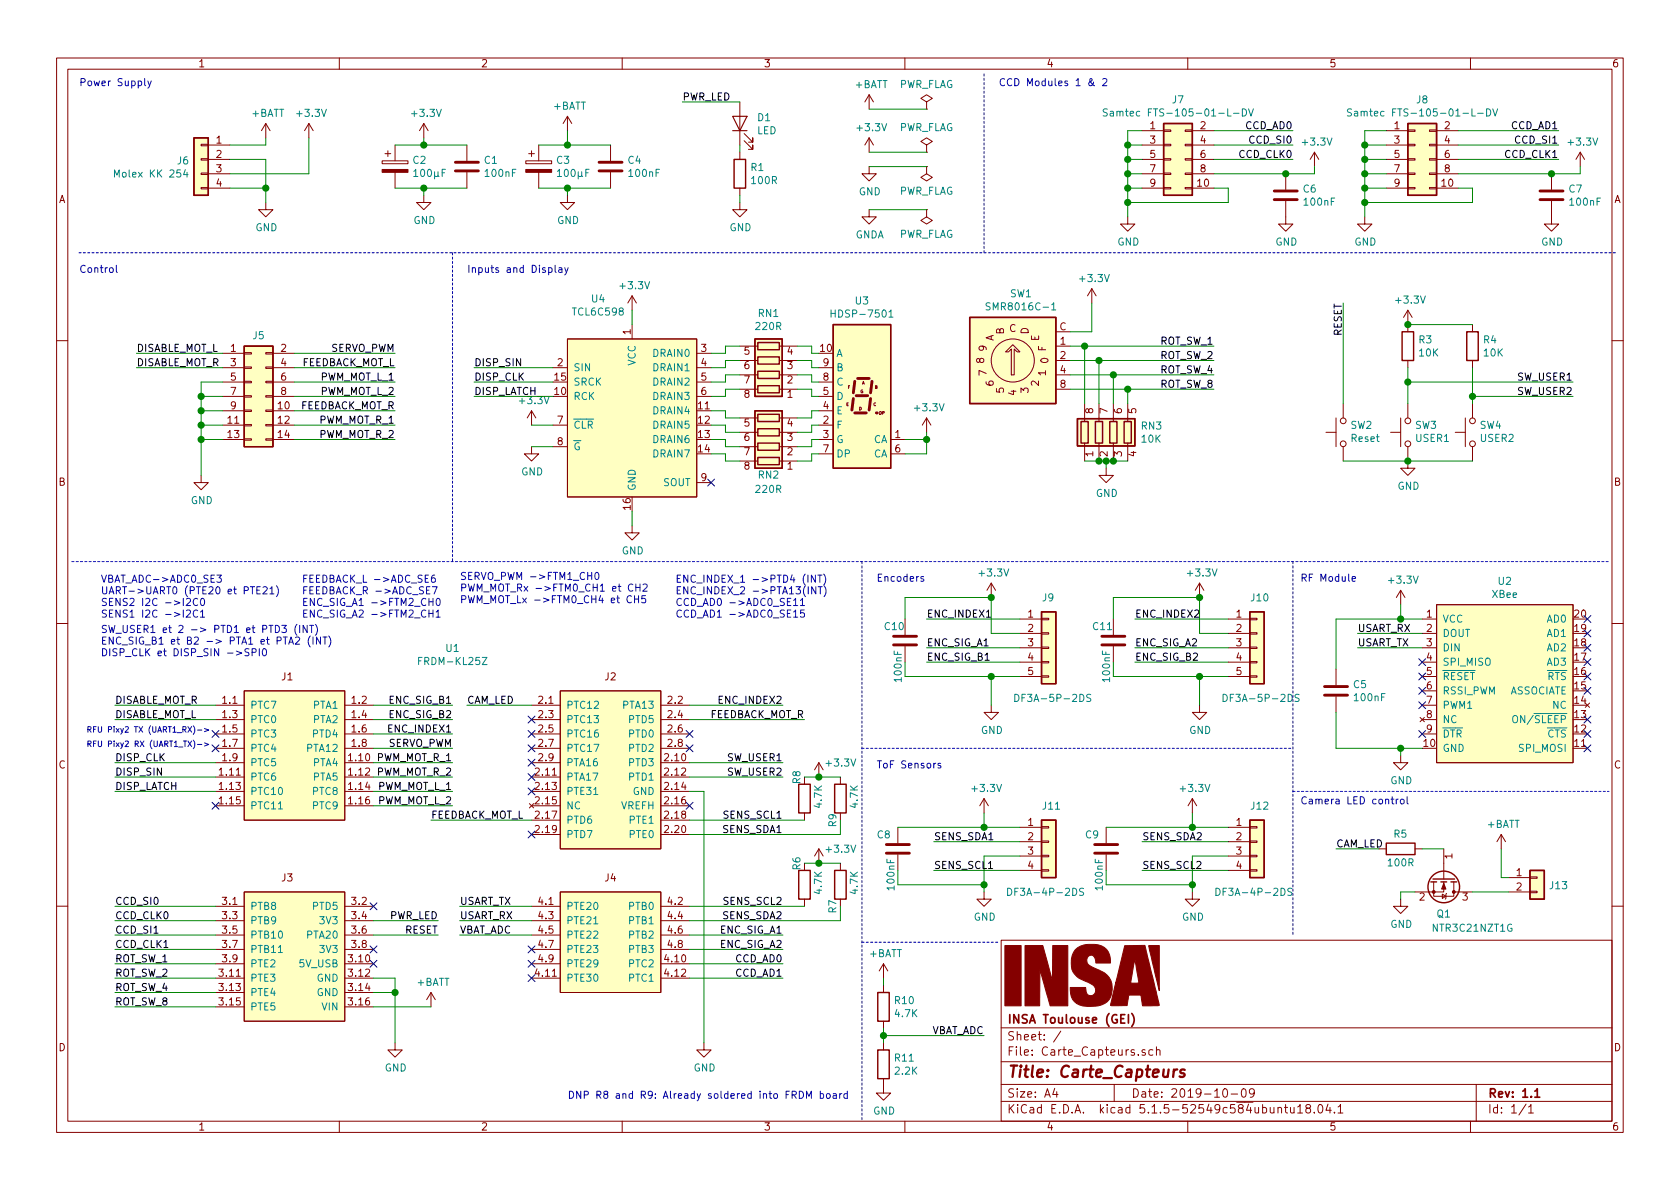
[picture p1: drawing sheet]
<svg xmlns="http://www.w3.org/2000/svg" width="297mm" height="210mm" viewBox="0 0 297 210" stroke-linecap="round" stroke-linejoin="round" font-family="sans-serif">
<defs><g id="words">
<text font-size="2.8" fill="#840000" x="178" y="190.5">Title: Carte_Capteurs</text>
<g font-size="2.1" fill="#840000">
<text x="178" y="184">Sheet: /</text>
<text x="178" y="181">INSA Toulouse (GEI)</text>
<text x="178" y="186.7">File: Carte_Capteurs.sch</text>
<text x="178" y="196.9">KiCad E.D.A. kicad 5.1.5-52549c584ubuntu18.04.1</text>
<text x="178" y="194.1">Size: A4</text>
<text x="200" y="194.1">Date: 2019-10-09</text>
<text x="263" y="194.1">Rev: 1.1</text>
<text x="263" y="196.9">Id: 1/1</text>
</g>
<g font-size="1.8" fill="#840000">
<text x="35" y="11.9">1</text>
<text x="85" y="11.9">2</text>
<text x="135" y="11.9">3</text>
<text x="185" y="11.9">4</text>
<text x="235" y="11.9">5</text>
<text x="285" y="11.9">6</text>
<text x="203.4" y="22.9">1</text>
<text x="212.2" y="22.9">2</text>
<text x="246.5" y="22.9">1</text>
<text x="255.4" y="22.9">2</text>
<text x="38.3" y="25.4">1</text>
<text x="38.3" y="27.9">2</text>
<text x="203.4" y="25.4">3</text>
<text x="203.4" y="27.9">5</text>
<text x="212.2" y="25.4">4</text>
<text x="212.2" y="27.9">6</text>
<text x="246.5" y="25.4">3</text>
<text x="246.5" y="27.9">5</text>
<text x="255.4" y="25.4">4</text>
<text x="255.4" y="27.9">6</text>
<text x="10.4" y="35.9">A</text>
<text x="38.3" y="30.5">3</text>
<text x="38.3" y="33">4</text>
<text x="203.4" y="30.5">7</text>
<text x="203.4" y="33">9</text>
<text x="211.8" y="33">10</text>
<text x="212.2" y="30.5">8</text>
<text x="246.5" y="30.5">7</text>
<text x="246.5" y="33">9</text>
<text x="254.9" y="33">10</text>
<text x="255.4" y="30.5">8</text>
<text x="285.4" y="35.9">A</text>
<text x="111.5" y="59.2" transform="rotate(-90 111.5 59.2)">1</text>
<text x="177.5" y="59.2" transform="rotate(-90 177.5 59.2)">B</text>
<text x="178.4" y="58.7">C</text>
<text x="181.9" y="59.1" transform="rotate(-90 181.9 59.1)">D</text>
<text x="187.3" y="58.4">C</text>
<text x="40.8" y="62.2">1</text>
<text x="40.8" y="64.8">3</text>
<text x="49.7" y="62.2">2</text>
<text x="49.7" y="64.8">4</text>
<text x="98.6" y="64.8">2</text>
<text x="124" y="62.2">3</text>
<text x="124" y="64.8">4</text>
<text x="131.6" y="62.7">5</text>
<text x="131.6" y="65.3">6</text>
<text x="139.2" y="65.3">3</text>
<text x="139.2" y="62.7">4</text>
<text x="145.1" y="62.2">10</text>
<text x="145.6" y="64.8">9</text>
<text x="174" y="64.2" transform="rotate(-90 174 64.2)">8</text>
<text x="174.4" y="62.1" transform="rotate(-90 174.4 62.1)">9</text>
<text x="175.7" y="60.4" transform="rotate(-90 175.7 60.4)">A</text>
<text x="183.7" y="60.3" transform="rotate(-90 183.7 60.3)">E</text>
<text x="185.4" y="64.2" transform="rotate(-90 185.4 64.2)">0 F</text>
<text x="187.5" y="61">1</text>
<text x="187.5" y="63.5">2</text>
<text x="40.8" y="67.3">5</text>
<text x="40.8" y="69.8">7</text>
<text x="49.7" y="67.3">6</text>
<text x="49.7" y="69.8">8</text>
<text x="98.1" y="69.8">10</text>
<text x="98.1" y="67.3">15</text>
<text x="124" y="67.3">5</text>
<text x="124" y="69.8">6</text>
<text x="131.6" y="67.8">7</text>
<text x="131.6" y="70.4">8</text>
<text x="139.2" y="70.4">1</text>
<text x="139.2" y="67.8">2</text>
<text x="145.6" y="69.8">5</text>
<text x="145.6" y="67.3">8</text>
<text x="174.4" y="66.4" transform="rotate(-90 174.4 66.4)">7</text>
<text x="175.7" y="68.2" transform="rotate(-90 175.7 68.2)">6</text>
<text x="177.5" y="69.5" transform="rotate(-90 177.5 69.5)">5</text>
<text x="179.7" y="69.9" transform="rotate(-90 179.7 69.9)">4</text>
<text x="181.9" y="69.5" transform="rotate(-90 181.9 69.5)">3</text>
<text x="183.7" y="68.2" transform="rotate(-90 183.7 68.2)">2</text>
<text x="184.9" y="66.4" transform="rotate(-90 184.9 66.4)">1</text>
<text x="187.5" y="66">4</text>
<text x="187.5" y="68.6">8</text>
<text x="40.3" y="74.9">11</text>
<text x="40.3" y="77.5">13</text>
<text x="40.8" y="72.4">9</text>
<text x="49.2" y="72.4">10</text>
<text x="49.2" y="74.9">12</text>
<text x="49.2" y="77.5">14</text>
<text x="98.6" y="74.9">7</text>
<text x="123.5" y="72.4">11</text>
<text x="123.5" y="74.9">12</text>
<text x="123.5" y="77.5">13</text>
<text x="131.6" y="75.4">5</text>
<text x="131.6" y="78">6</text>
<text x="139.2" y="78">3</text>
<text x="139.2" y="75.4">4</text>
<text x="145.6" y="74.9">2</text>
<text x="145.6" y="77.5">3</text>
<text x="145.6" y="72.4">4</text>
<text x="158.3" y="77.5">1</text>
<text x="193.3" y="73.1" transform="rotate(-90 193.3 73.1)">8</text>
<text x="195.8" y="73.1" transform="rotate(-90 195.8 73.1)">7</text>
<text x="198.4" y="73.1" transform="rotate(-90 198.4 73.1)">6</text>
<text x="200.9" y="73.1" transform="rotate(-90 200.9 73.1)">5</text>
<text x="98.6" y="78.7">8</text>
<text x="123.5" y="80">14</text>
<text x="131.6" y="80.5">7</text>
<text x="131.6" y="83.1">8</text>
<text x="139.2" y="83.1">1</text>
<text x="139.2" y="80.5">2</text>
<text x="145.6" y="80">7</text>
<text x="158.3" y="80">6</text>
<text x="193.3" y="80.7" transform="rotate(-90 193.3 80.7)">1</text>
<text x="195.8" y="80.7" transform="rotate(-90 195.8 80.7)">2</text>
<text x="198.4" y="80.7" transform="rotate(-90 198.4 80.7)">3</text>
<text x="200.9" y="80.7" transform="rotate(-90 200.9 80.7)">4</text>
<text x="10.4" y="85.9">B</text>
<text x="124" y="85.1">9</text>
<text x="285.4" y="85.9">B</text>
<text x="111.5" y="90.1" transform="rotate(-90 111.5 90.1)">16</text>
<text x="181.8" y="109.2">1</text>
<text x="181.8" y="111.8">2</text>
<text x="218.6" y="109.2">1</text>
<text x="218.6" y="111.8">2</text>
<text x="252.2" y="109.2">1</text>
<text x="252.2" y="111.8">2</text>
<text x="278.4" y="111.8">19</text>
<text x="278.4" y="109.2">20</text>
<text x="181.8" y="114.3">3</text>
<text x="181.8" y="116.8">4</text>
<text x="181.8" y="119.4">5</text>
<text x="218.6" y="114.3">3</text>
<text x="218.6" y="116.8">4</text>
<text x="218.6" y="119.4">5</text>
<text x="252.2" y="114.3">3</text>
<text x="252.2" y="116.8">4</text>
<text x="252.2" y="119.4">5</text>
<text x="278.4" y="119.4">16</text>
<text x="278.4" y="116.8">17</text>
<text x="278.4" y="114.3">18</text>
<text x="39.4" y="124.5">1.1</text>
<text x="49.8" y="120.3">J1</text>
<text x="62.3" y="124.5">1.2</text>
<text x="95.3" y="124.5">2.1</text>
<text x="107" y="120.3">J2</text>
<text x="118.2" y="124.5">2.2</text>
<text x="252.2" y="121.9">6</text>
<text x="252.2" y="124.5">7</text>
<text x="278.4" y="124.5">14</text>
<text x="278.4" y="121.9">15</text>
<text x="39.4" y="127">1.3</text>
<text x="39.4" y="129.5">1.5</text>
<text x="62.3" y="127">1.4</text>
<text x="62.3" y="129.5">1.6</text>
<text x="95.3" y="127">2.3</text>
<text x="95.3" y="129.5">2.5</text>
<text x="118.2" y="127">2.4</text>
<text x="118.2" y="129.5">2.6</text>
<text x="252.2" y="127">8</text>
<text x="252.2" y="129.5">9</text>
<text x="278.4" y="129.5">12</text>
<text x="278.4" y="127">13</text>
<text x="10.4" y="135.9">C</text>
<text x="38.9" y="137.2">1.11</text>
<text x="39.4" y="132.1">1.7</text>
<text x="39.4" y="134.6">1.9</text>
<text x="61.8" y="134.6">1.10</text>
<text x="61.8" y="137.2">1.12</text>
<text x="62.3" y="132.1">1.8</text>
<text x="94.8" y="137.2">2.11</text>
<text x="95.3" y="132.1">2.7</text>
<text x="95.3" y="134.6">2.9</text>
<text x="117.7" y="134.6">2.10</text>
<text x="117.7" y="137.2">2.12</text>
<text x="118.2" y="132.1">2.8</text>
<text x="251.8" y="132.1">10</text>
<text x="278.4" y="132.1">11</text>
<text x="285.4" y="135.9">C</text>
<text x="38.9" y="139.7">1.13</text>
<text x="38.9" y="142.2">1.15</text>
<text x="61.8" y="139.7">1.14</text>
<text x="61.8" y="142.2">1.16</text>
<text x="94.8" y="139.7">2.13</text>
<text x="94.8" y="142.2">2.15</text>
<text x="117.7" y="139.7">2.14</text>
<text x="117.7" y="142.2">2.16</text>
<text x="94.8" y="144.8">2.17</text>
<text x="94.8" y="147.3">2.19</text>
<text x="117.7" y="144.8">2.18</text>
<text x="117.7" y="147.3">2.20</text>
<text x="181.8" y="146">1</text>
<text x="181.8" y="148.6">2</text>
<text x="218.6" y="146">1</text>
<text x="218.6" y="148.6">2</text>
<text x="49.8" y="155.9">J3</text>
<text x="107" y="155.9">J4</text>
<text x="181.8" y="151.1">3</text>
<text x="181.8" y="153.7">4</text>
<text x="218.6" y="151.1">3</text>
<text x="218.6" y="153.7">4</text>
<text x="256.8" y="151.9" transform="rotate(-90 256.8 151.9)">1</text>
<text x="268.1" y="154.9">1</text>
<text x="39.4" y="160">3.1</text>
<text x="62.3" y="160">3.2</text>
<text x="95.3" y="160">4.1</text>
<text x="118.2" y="160">4.2</text>
<text x="251" y="159.3">2</text>
<text x="258.6" y="159.3">3</text>
<text x="268.1" y="157.5">2</text>
<text x="39.4" y="162.6">3.3</text>
<text x="39.4" y="165.1">3.5</text>
<text x="39.4" y="167.6">3.7</text>
<text x="62.3" y="162.6">3.4</text>
<text x="62.3" y="165.1">3.6</text>
<text x="62.3" y="167.6">3.8</text>
<text x="95.3" y="162.6">4.3</text>
<text x="95.3" y="165.1">4.5</text>
<text x="95.3" y="167.6">4.7</text>
<text x="118.2" y="162.6">4.4</text>
<text x="118.2" y="165.1">4.6</text>
<text x="118.2" y="167.6">4.8</text>
<text x="38.9" y="172.7">3.11</text>
<text x="39.4" y="170.2">3.9</text>
<text x="61.8" y="170.2">3.10</text>
<text x="61.8" y="172.7">3.12</text>
<text x="94.8" y="172.7">4.11</text>
<text x="95.3" y="170.2">4.9</text>
<text x="117.7" y="170.2">4.10</text>
<text x="117.7" y="172.7">4.12</text>
<text x="38.9" y="175.3">3.13</text>
<text x="38.9" y="177.8">3.15</text>
<text x="61.8" y="175.3">3.14</text>
<text x="61.8" y="177.8">3.16</text>
<text x="10.4" y="185.9">D</text>
<text x="285.4" y="185.9">D</text>
<text x="35" y="199.9">1</text>
<text x="85" y="199.9">2</text>
<text x="135" y="199.9">3</text>
<text x="185" y="199.9">4</text>
<text x="235" y="199.9">5</text>
<text x="285" y="199.9">6</text>
</g>
<g font-size="1.8" fill="#0000c2">
<text x="14" y="15.2">Power Supply</text>
<text x="176.5" y="15.2">CCD Modules 1 &amp; 2</text>
<text x="14" y="48.3">Control</text>
<text x="82.5" y="48.3">Inputs and Display</text>
<text x="17.8" y="103">VBAT_ADC-&gt;ADC0_SE3</text>
<text x="17.8" y="105.1">UART-&gt;UART0 (PTE20 et PTE21)</text>
<text x="17.8" y="107.2">SENS2 I2C -&gt;I2C0</text>
<text x="53.3" y="103">FEEDBACK_L -&gt;ADC_SE6</text>
<text x="53.3" y="105.1">FEEDBACK_R -&gt;ADC_SE7</text>
<text x="53.3" y="107.2">ENC_SIG_A1 -&gt;FTM2_CH0</text>
<text x="81.3" y="102.6">SERVO_PWM -&gt;FTM1_CH0</text>
<text x="81.3" y="104.6">PWM_MOT_Rx -&gt;FTM0_CH1 et CH2</text>
<text x="81.3" y="106.7">PWM_MOT_Lx -&gt;FTM0_CH4 et CH5</text>
<text x="119.4" y="103">ENC_INDEX_1 -&gt;PTD4 (INT)</text>
<text x="119.4" y="105.1">ENC_INDEX_2 -&gt;PTA13(INT)</text>
<text x="119.4" y="107.2">CCD_AD0 -&gt;ADC0_SE11</text>
<text x="154.9" y="102.9">Encoders</text>
<text x="229.9" y="102.9">RF Module</text>
<text x="17.8" y="109.2">SENS1 I2C -&gt;I2C1</text>
<text x="17.8" y="111.9">SW_USER1 et 2 -&gt; PTD1 et PTD3 (INT)</text>
<text x="17.8" y="114">ENC_SIG_B1 et B2 -&gt; PTA1 et PTA2 (INT)</text>
<text x="53.3" y="109.2">ENC_SIG_A2 -&gt;FTM2_CH1</text>
<text x="119.4" y="109.2">CCD_AD1 -&gt;ADC0_SE15</text>
<text x="17.8" y="116">DISP_CLK et DISP_SIN -&gt;SPI0</text>
<text x="154.9" y="135.9">ToF Sensors</text>
<text x="229.9" y="142.2">Camera LED control</text>
<text x="100.3" y="194.3">DNP R8 and R9: Already soldered into FRDM board</text>
</g>
<g font-size="1.8">
<text x="120.6" y="17.8">PWR_LED</text>
<text x="220.2" y="22.9">CCD_AD0</text>
<text x="267.2" y="22.9">CCD_AD1</text>
<text x="219.2" y="27.9">CCD_CLK0</text>
<text x="221.1" y="25.4">CCD_SI0</text>
<text x="266.2" y="27.9">CCD_CLK1</text>
<text x="268.1" y="25.4">CCD_SI1</text>
<text x="237.2" y="59.5" transform="rotate(-90 237.2 59.5)">RESET</text>
<text x="24.1" y="64.8">DISABLE_MOT_R</text>
<text x="24.1" y="62.2">DISABLE_MOT_L</text>
<text x="53" y="64.8">FEEDBACK_MOT_L</text>
<text x="58.3" y="62.2">SERVO_PWM</text>
<text x="83.8" y="64.8">DISP_SIN</text>
<text x="205.1" y="61">ROT_SW_1</text>
<text x="205.1" y="63.5">ROT_SW_2</text>
<text x="56.6" y="67.3">PWM_MOT_L_1</text>
<text x="56.6" y="69.8">PWM_MOT_L_2</text>
<text x="83.8" y="67.3">DISP_CLK</text>
<text x="83.8" y="69.8">DISP_LATCH</text>
<text x="205.1" y="66">ROT_SW_4</text>
<text x="205.1" y="68.6">ROT_SW_8</text>
<text x="268.4" y="69.8">SW_USER2</text>
<text x="268.4" y="67.3">SW_USER1</text>
<text x="52.9" y="72.4">FEEDBACK_MOT_R</text>
<text x="56.4" y="74.9">PWM_MOT_R_1</text>
<text x="56.4" y="77.5">PWM_MOT_R_2</text>
<text x="163.8" y="109.2">ENC_INDEX1</text>
<text x="200.7" y="109.2">ENC_INDEX2</text>
<text x="240" y="111.8">USART_RX</text>
<text x="163.8" y="116.8">ENC_SIG_B1</text>
<text x="163.8" y="114.3">ENC_SIG_A1</text>
<text x="200.7" y="116.8">ENC_SIG_B2</text>
<text x="200.7" y="114.3">ENC_SIG_A2</text>
<text x="240" y="114.3">USART_TX</text>
<text x="20.3" y="124.5">DISABLE_MOT_R</text>
<text x="69" y="124.5">ENC_SIG_B1</text>
<text x="82.5" y="124.5">CAM_LED</text>
<text x="127.3" y="124.5">ENC_INDEX2</text>
<text x="20.3" y="127">DISABLE_MOT_L</text>
<text x="68.9" y="129.5">ENC_INDEX1</text>
<text x="69" y="127">ENC_SIG_B2</text>
<text x="125.2" y="127">FEEDBACK_MOT_R</text>
<text x="20.3" y="134.6">DISP_CLK</text>
<text x="20.3" y="137.2">DISP_SIN</text>
<text x="66.5" y="134.6">PWM_MOT_R_1</text>
<text x="66.5" y="137.2">PWM_MOT_R_2</text>
<text x="68.5" y="132.1">SERVO_PWM</text>
<text x="128.7" y="137.2">SW_USER2</text>
<text x="128.7" y="134.6">SW_USER1</text>
<text x="20.3" y="139.7">DISP_LATCH</text>
<text x="66.8" y="142.2">PWM_MOT_L_2</text>
<text x="66.8" y="139.7">PWM_MOT_L_1</text>
<text x="76.2" y="144.8">FEEDBACK_MOT_L</text>
<text x="127.9" y="147.3">SENS_SDA1</text>
<text x="128.1" y="144.8">SENS_SCL1</text>
<text x="165.1" y="148.6">SENS_SDA1</text>
<text x="201.9" y="148.6">SENS_SDA2</text>
<text x="236.2" y="149.9">CAM_LED</text>
<text x="165.1" y="153.7">SENS_SCL1</text>
<text x="201.9" y="153.7">SENS_SCL2</text>
<text x="20.3" y="160">CCD_SI0</text>
<text x="81.3" y="160">USART_TX</text>
<text x="128.1" y="160">SENS_SCL2</text>
<text x="20.3" y="165.1">CCD_SI1</text>
<text x="20.3" y="167.6">CCD_CLK1</text>
<text x="20.3" y="162.6">CCD_CLK0</text>
<text x="68.8" y="162.6">PWR_LED</text>
<text x="71.6" y="165.1">RESET</text>
<text x="81.3" y="162.6">USART_RX</text>
<text x="81.3" y="165.1">VBAT_ADC</text>
<text x="127.4" y="167.6">ENC_SIG_A2</text>
<text x="127.4" y="165.1">ENC_SIG_A1</text>
<text x="127.9" y="162.6">SENS_SDA2</text>
<text x="20.3" y="172.7">ROT_SW_2</text>
<text x="20.3" y="170.2">ROT_SW_1</text>
<text x="130.1" y="172.7">CCD_AD1</text>
<text x="130.1" y="170.2">CCD_AD0</text>
<text x="20.3" y="177.8">ROT_SW_8</text>
<text x="20.3" y="175.3">ROT_SW_4</text>
<text x="164.4" y="182.9">VBAT_ADC</text>
</g>
<g font-size="1.8" fill="#008484">
<text x="151.2" y="15.6">+BATT</text>
<text x="158.9" y="15.6">PWR_FLAG</text>
<text x="44.5" y="20.7">+BATT</text>
<text x="52.7" y="20.7">+3.3V</text>
<text x="73" y="20.7">+3.3V</text>
<text x="97.8" y="19.4">+BATT</text>
<text x="133.8" y="23.7">LED</text>
<text x="134" y="21.4">D1</text>
<text x="151.7" y="23.2">+3.3V</text>
<text x="158.9" y="23.2">PWR_FLAG</text>
<text x="197.8" y="20.6">Samtec FTS-105-01-L-DV</text>
<text x="207.3" y="18.3">J7</text>
<text x="241" y="20.6">Samtec FTS-105-01-L-DV</text>
<text x="250.5" y="18.3">J8</text>
<text x="31.4" y="29.1">J6</text>
<text x="73.1" y="29">C2</text>
<text x="85.7" y="29">C1</text>
<text x="98.5" y="29">C3</text>
<text x="111.1" y="29">C4</text>
<text x="230.5" y="25.7">+3.3V</text>
<text x="277.4" y="25.7">+3.3V</text>
<text x="21" y="31.4">Molex KK 254</text>
<text x="73.4" y="31.3">100µF</text>
<text x="85.9" y="31.3">100nF</text>
<text x="98.8" y="31.3">100µF</text>
<text x="111.3" y="31.3">100nF</text>
<text x="132.8" y="30.2">R1</text>
<text x="133" y="32.6">100R</text>
<text x="151.8" y="34.5">GND</text>
<text x="158.9" y="34.4">PWR_FLAG</text>
<text x="230.5" y="34.1">C6</text>
<text x="277.4" y="34.1">C7</text>
<text x="45.2" y="40.9">GND</text>
<text x="73.1" y="39.6">GND</text>
<text x="98.5" y="39.6">GND</text>
<text x="129" y="40.9">GND</text>
<text x="230.7" y="36.4">100nF</text>
<text x="277.7" y="36.4">100nF</text>
<text x="151.2" y="42.2">GNDA</text>
<text x="158.9" y="42.1">PWR_FLAG</text>
<text x="197.6" y="43.4">GND</text>
<text x="225.5" y="43.4">GND</text>
<text x="239.5" y="43.4">GND</text>
<text x="272.5" y="43.4">GND</text>
<text x="104.6" y="53.5">U4</text>
<text x="109.8" y="51.1">+3.3V</text>
<text x="151.3" y="53.8">U3</text>
<text x="178.6" y="52.6">SW1</text>
<text x="191.1" y="49.9">+3.3V</text>
<text x="247" y="53.7">+3.3V</text>
<text x="44.8" y="60">J5</text>
<text x="101.4" y="55.8">TCL6C598</text>
<text x="133.8" y="58.4">220R</text>
<text x="134.1" y="56.1">RN1</text>
<text x="147.7" y="56.2">HDSP-7501</text>
<text x="175.2" y="54.9">SMR8016C-1</text>
<text x="101.3" y="65.7">SIN</text>
<text x="112.4" y="64.7" transform="rotate(-90 112.4 64.7)">VCC</text>
<text x="115.6" y="63.1">DRAIN0</text>
<text x="115.6" y="65.7">DRAIN1</text>
<text x="147.8" y="63.1">A</text>
<text x="147.8" y="65.7">B</text>
<text x="250.9" y="60.7">R3</text>
<text x="251" y="63">10K</text>
<text x="262.3" y="60.7">R4</text>
<text x="262.4" y="63">10K</text>
<text x="92" y="71.5">+3.3V</text>
<text x="101.3" y="70.7">RCK</text>
<text x="101.3" y="68.2">SRCK</text>
<text x="115.6" y="68.2">DRAIN2</text>
<text x="115.6" y="70.7">DRAIN3</text>
<text x="147.8" y="70.7">D</text>
<text x="147.8" y="68.2">C</text>
<text x="101.3" y="75.8">CLR</text>
<text x="115.6" y="73.3">DRAIN4</text>
<text x="115.6" y="75.8">DRAIN5</text>
<text x="147.8" y="75.8">F</text>
<text x="147.8" y="73.3">E</text>
<text x="161.9" y="72.7">+3.3V</text>
<text x="201.9" y="76">RN3</text>
<text x="238.8" y="75.8">SW2</text>
<text x="250.2" y="75.8">SW3</text>
<text x="261.7" y="75.8">SW4</text>
<text x="101.3" y="79.6">G</text>
<text x="115.6" y="78.4">DRAIN6</text>
<text x="115.6" y="80.9">DRAIN7</text>
<text x="147.8" y="78.4">G</text>
<text x="147.8" y="80.9">DP</text>
<text x="154.4" y="78.4">CA</text>
<text x="154.4" y="80.9">CA</text>
<text x="201.9" y="78.3">10K</text>
<text x="239" y="78.2">Reset</text>
<text x="250.3" y="78.2">USER1</text>
<text x="261.8" y="78.2">USER2</text>
<text x="33.7" y="89.1">GND</text>
<text x="92.2" y="84.1">GND</text>
<text x="112.4" y="86.9" transform="rotate(-90 112.4 86.9)">GND</text>
<text x="117.3" y="86">SOUT</text>
<text x="133.8" y="87.2">220R</text>
<text x="134.1" y="84.6">RN2</text>
<text x="193.8" y="87.9">GND</text>
<text x="247.1" y="86.6">GND</text>
<text x="109.9" y="98">GND</text>
<text x="173.3" y="101.9">+3.3V</text>
<text x="210.1" y="101.9">+3.3V</text>
<text x="184.4" y="106.3">J9</text>
<text x="221.3" y="106.3">J10</text>
<text x="245.7" y="103.2">+3.3V</text>
<text x="263.9" y="105.7">XBee</text>
<text x="264.9" y="103.4">U2</text>
<text x="156.5" y="111.4">C10</text>
<text x="193.3" y="111.4">C11</text>
<text x="255" y="110.1">VCC</text>
<text x="255" y="112.6">DOUT</text>
<text x="273.6" y="112.6">AD1</text>
<text x="273.6" y="110.1">AD0</text>
<text x="74.5" y="117.6">FRDM-KL25Z</text>
<text x="78.9" y="115.3">U1</text>
<text x="255" y="115.2">DIN</text>
<text x="255" y="117.7">SPI_MISO</text>
<text x="273.6" y="117.7">AD3</text>
<text x="273.6" y="115.2">AD2</text>
<text x="44.2" y="125.3">PTC7</text>
<text x="55.4" y="125.3">PTA1</text>
<text x="100.1" y="125.3">PTC12</text>
<text x="110.3" y="125.3">PTA13</text>
<text x="180.4" y="124.1">DF3A-5P-2DS</text>
<text x="217.3" y="124.1">DF3A-5P-2DS</text>
<text x="239.3" y="121.7">C5</text>
<text x="239.6" y="124">100nF</text>
<text x="255" y="120.3">RESET</text>
<text x="255" y="122.8">RSSI_PWM</text>
<text x="255" y="125.3">PWM1</text>
<text x="266.8" y="122.8">ASSOCIATE</text>
<text x="273.6" y="120.3">RTS</text>
<text x="274.5" y="125.3">NC</text>
<text x="44.2" y="127.9">PTC0</text>
<text x="44.2" y="130.4">PTC3</text>
<text x="55.4" y="127.9">PTA2</text>
<text x="55.4" y="130.4">PTD4</text>
<text x="100.1" y="127.9">PTC13</text>
<text x="100.1" y="130.4">PTC16</text>
<text x="111.3" y="127.9">PTD5</text>
<text x="111.3" y="130.4">PTD0</text>
<text x="173.4" y="129.8">GND</text>
<text x="210.3" y="129.8">GND</text>
<text x="255" y="127.9">NC</text>
<text x="255" y="130.4">DTR</text>
<text x="268.2" y="127.9">ON/SLEEP</text>
<text x="273.6" y="130.4">CTS</text>
<text x="44.2" y="133">PTC4</text>
<text x="44.2" y="135.5">PTC5</text>
<text x="54.4" y="133">PTA12</text>
<text x="55.4" y="135.5">PTA4</text>
<text x="100.1" y="133">PTC17</text>
<text x="100.1" y="135.5">PTA16</text>
<text x="111.3" y="135.5">PTD3</text>
<text x="111.3" y="133">PTD2</text>
<text x="146.3" y="135.6">+3.3V</text>
<text x="255" y="133">GND</text>
<text x="268.8" y="133">SPI_MOSI</text>
<text x="44.2" y="138">PTC6</text>
<text x="44.2" y="140.6">PTC10</text>
<text x="44.2" y="143.1">PTC11</text>
<text x="55.4" y="138">PTA5</text>
<text x="55.4" y="140.6">PTC8</text>
<text x="55.4" y="143.1">PTC9</text>
<text x="100.1" y="138">PTA17</text>
<text x="100.1" y="140.6">PTE31</text>
<text x="100.1" y="143.1">NC</text>
<text x="109.8" y="143.1">VREFH</text>
<text x="111.3" y="138">PTD1</text>
<text x="111.9" y="140.6">GND</text>
<text x="141.5" y="138.6" transform="rotate(-90 141.5 138.6)">R8</text>
<text x="145.3" y="142.7" transform="rotate(-90 145.3 142.7)">4.7K</text>
<text x="151.7" y="142.7" transform="rotate(-90 151.7 142.7)">4.7K</text>
<text x="172" y="140">+3.3V</text>
<text x="184.4" y="143.2">J11</text>
<text x="208.9" y="140">+3.3V</text>
<text x="221.3" y="143.2">J12</text>
<text x="245.8" y="138.7">GND</text>
<text x="100.1" y="145.7">PTD6</text>
<text x="100.1" y="148.2">PTD7</text>
<text x="111.4" y="145.7">PTE1</text>
<text x="111.4" y="148.2">PTE0</text>
<text x="147.9" y="146.2" transform="rotate(-90 147.9 146.2)">R9</text>
<text x="155.1" y="148.3">C8</text>
<text x="192" y="148.3">C9</text>
<text x="246.5" y="148.1">R5</text>
<text x="262.9" y="146.4">+BATT</text>
<text x="141.5" y="153.8" transform="rotate(-90 141.5 153.8)">R6</text>
<text x="146.3" y="150.8">+3.3V</text>
<text x="245.5" y="153.2">100R</text>
<text x="44.2" y="160.9">PTB8</text>
<text x="55.4" y="160.9">PTD5</text>
<text x="100.1" y="160.9">PTE20</text>
<text x="111.3" y="160.9">PTB0</text>
<text x="145.3" y="158" transform="rotate(-90 145.3 158)">4.7K</text>
<text x="147.9" y="161.4" transform="rotate(-90 147.9 161.4)">R7</text>
<text x="151.7" y="158" transform="rotate(-90 151.7 158)">4.7K</text>
<text x="179.2" y="158.4">DF3A-4P-2DS</text>
<text x="216" y="158.4">DF3A-4P-2DS</text>
<text x="274.1" y="157.2">J13</text>
<text x="44.2" y="163.4">PTB9</text>
<text x="44.2" y="166">PTB10</text>
<text x="54.4" y="166">PTA20</text>
<text x="56.8" y="163.4">3V3</text>
<text x="100.1" y="163.4">PTE21</text>
<text x="100.1" y="166">PTE22</text>
<text x="111.3" y="163.4">PTB1</text>
<text x="111.3" y="166">PTB2</text>
<text x="172.2" y="162.8">GND</text>
<text x="209" y="162.8">GND</text>
<text x="245.8" y="164.1">GND</text>
<text x="253.5" y="164.8">NTR3C21NZT1G</text>
<text x="254.1" y="162.2">Q1</text>
<text x="44.2" y="173.6">PTE3</text>
<text x="44.2" y="168.5">PTB11</text>
<text x="44.2" y="171.1">PTE2</text>
<text x="53.1" y="171.1">5V_USB</text>
<text x="56" y="173.6">GND</text>
<text x="56.8" y="168.5">3V3</text>
<text x="100.1" y="173.6">PTE30</text>
<text x="100.1" y="168.5">PTE23</text>
<text x="100.1" y="171.1">PTE29</text>
<text x="111.3" y="171.1">PTC2</text>
<text x="111.3" y="173.6">PTC1</text>
<text x="111.3" y="168.5">PTB3</text>
<text x="153.7" y="169.3">+BATT</text>
<text x="44.2" y="176.1">PTE4</text>
<text x="44.2" y="178.7">PTE5</text>
<text x="56" y="176.1">GND</text>
<text x="57" y="178.7">VIN</text>
<text x="73.7" y="174.3">+BATT</text>
<text x="158.3" y="177.6">R10</text>
<text x="158.3" y="179.9">4.7K</text>
<text x="68" y="189.5">GND</text>
<text x="122.6" y="189.5">GND</text>
<text x="158.3" y="187.7">R11</text>
<text x="158.3" y="190">2.2K</text>
<text x="154.4" y="197.1">GND</text>
</g>
<g font-size="1.8" fill="#008400">
<text x="159.4" y="120.4" transform="rotate(-90 159.4 120.4)">100nF</text>
<text x="196.3" y="120.4" transform="rotate(-90 196.3 120.4)">100nF</text>
<text x="158.2" y="157.2" transform="rotate(-90 158.2 157.2)">100nF</text>
<text x="195" y="157.2" transform="rotate(-90 195 157.2)">100nF</text>
</g>
<g font-size="1.4" fill="#0000c2">
<text x="15.2" y="129.5">RFU Pixy2 TX (UART1_RX)-&gt;</text>
<text x="15.2" y="132.1">RFU Pixy2 RX (UART1_TX)-&gt;</text>
</g>
<g font-size=".7" fill="#840000">
<text x="149.6" y="71.8">E</text>
<text x="149.9" y="68.7">F</text>
<text x="152.1" y="69.5">G</text>
<text x="152.4" y="68">A</text>
<text x="154.4" y="71.8">C</text>
<text x="154.7" y="68.7">B</text>
<text x="151.9" y="72.5">D</text>
<text x="155.5" y="73.3">DP</text>
</g>
</g></defs>
<g fill="none" stroke="#840000" stroke-width=".18">
<path d="M10 10.3h277v189.9h-277zM12 12.2h273v186.1h-273zM60 10.3v1.9M110 10.3v1.9M160 10.3v1.9M210 10.3v1.9M260 10.3v1.9M199.4 38.3v1.3h1.3l-1.3 1.3-1.3-1.3h1.3M227.3 30.7v2.8M227.3 35.6v2.7M232.4 26.9l-.8 1.3M232.4 26.9v2.6"/>
<path d="M232.4 26.9l.8 1.3M241.3 38.3v1.3h1.3l-1.3 1.3-1.3-1.3h1.3M274.3 30.7v2.8M274.3 35.6v2.7M279.4 26.9l-.8 1.3M279.4 26.9v2.6M279.4 26.9l.8 1.3M10 60.2h2M245.9 76.4h1.7M247.6 73.9v5.1M248.9 71.4v2.5M248.9 79v2.5"/>
<path d="M285 60.2h2M10 110.3h2M285 110.3h2M247.6 159v1.3h1.3l-1.3 1.2-1.2-1.2h1.2M10 160.2h2M177 166.3h108v32h-108zM285 160.2h2M60 198.3v1.9M110 198.3v1.9M160 198.3v1.9M177 194.8h108M177 191.8h108"/>
<path d="M177 187.8h108M177 181.8h108M186.5 192.5l-.4 1h1M186.8 193v1M187.6 182.3l-1.3 2M197 191.8v3M202.5 185.7l-.4-.1-.2 .2 .1 .2 .5 .2v.3h-.6M203.8 185.7l-.4-.1-.3 .3 .1 .6 .2 .1 .4-.1M204.5 185.7l.2-.1 .4 .1v.9M204.5 185.1v1.5M210 198.3v1.9M216.3 192.7l.4-.2a.94 .94 0 0 1 0 1.5 .79 .79 0 0 1-.4-1.3z"/>
<path d="M217.7 193.5h1.1M219.6 192.7l.4-.2a.94 .94 0 0 1 0 1.5 .82 .82 0 0 1-.4-1.3zM221.8 193.2l-.3 .3h-.3l-.3-.3v-.4l.2-.2 .4-.1 .2 .2a1.13 1.13 0 0 1-.2 1.2l-.4 .1M226 196l.2-.2 .3 .1 .1 .9M227.1 195.8h.6M227.3 195.3v1.3l.4 .2M228.2 195.8v.9l.4 .1 .2-.1M228.8 195.8v1M229.4 195.8l.5-.5v1.5M229.4 196.8h.9M231.2 196l-.3-.2v-.3a.48 .48 0 0 1 .7-.1l.1 .2-.1 .3-.6 .1-.1 .3v.4l.3 .1 .4-.1 .1-.2v-.2l-.3-.3M232.4 196.7v.1"/>
<path d="M233.1 195.5l.3-.2a.8 .8 0 0 1 .5 .8 .8 .8 0 0 1-.5 .7l-.3-.1-.1-.4zM234.8 195.2l-.4 1.1h1M235.2 195.8v1M235.9 196.7v.1M236.6 195.8l.4-.5v1.5M236.6 196.8h.8M260 198.3v1.9M261 191.8v6.5M269.8 195.2l-1.2 2M270.3 195.8l.4-.5v1.5M270.3 196.8h.8"/>
<circle cx="248.9" cy="74.4" r=".51"/>
<circle cx="248.9" cy="78.5" r=".51"/>
</g>
<path d="M199.5 179.4v1.5M200.1 179.2a1.71 1.71 0 0 1 0 2.3M271.4 193l.4-.5v1.5M271.4 194h.8" fill="none" stroke="#840000" stroke-width=".3"/>
<path d="M207.6 189.1l-.2 1.3M208.2 189.1a.55 .55 0 0 0-.7 .4M209.5 189.2a.49 .49 0 0 0-.8 .3v.2l.5 .1 .3 .3-.4 .3-.5-.1" fill="none" stroke="#840000" stroke-width=".41"/>
<path d="M225.3 35.3h4.1M225.3 33.8h4.1M272.3 35.3h4.1M272.3 33.8h4.1M150.9 70.5l-.3 2M151.1 73h2.1M151.1 67.4l-.2 2.1M151.4 70h2M151.6 66.9h2.1M153.9 70.5l-.2 2M154.2 67.4l-.3 2.1" fill="none" stroke="#840000" stroke-width=".51"/>
<path d="M147.3 57.4h10.2v25.4h-10.2z" fill="#ffffc2" stroke="#ffffc2" stroke-width=".18"/>
<path d="M147.3 57.4h10.2v25.4h-10.2z" fill="none" stroke="#840000" stroke-width=".25"/>
<circle cx="154.9" cy="73" r=".25" fill="#840000"/>
<g fill="none" stroke="#840000" stroke-width=".18">
<path d="M130.8 18v7.6M153.7 16.8l-.8 1.2M153.7 16.8v2.5M153.7 16.8l.7 1.2M163.8 18l1-.6-1-.6-1 .6 1 .6v1.3M163.8 19.3h.1M35.6 33.1h1.2v.3h-1.2zM35.6 30.6h1.2v.3h-1.2zM35.6 25.5h1.2v.3h-1.2zM35.6 28.1h1.2v.2h-1.2zM36.8 25.6h3.8M36.8 28.2h3.8"/>
<path d="M36.8 30.7h3.8M36.8 33.3h3.8M47 35.8v1.3h1.3l-1.3 1.2-1.3-1.2h1.3M47 21.8l-.8 1.3M47 21.8v2.6M47 21.8l.8 1.3M54.6 21.8l-.8 1.3M54.6 21.8v2.6M54.6 21.8l.8 1.3M67.6 28.4h4.5v.6h-4.5zM68.1 27.2h1M68.6 26.7v1"/>
<path d="M69.8 25.6v2.8M69.8 30.5v2.8M74.9 34.5v1.3h1.3l-1.3 1.3-1.2-1.3h1.2M74.9 21.8l-.7 1.3M74.9 21.8v2.6M74.9 21.8l.8 1.3M82.5 25.6v2.8M82.5 30.5v2.8M93 28.4h4.5v.6h-4.5zM93.5 27.2h1M94 26.7v1M95.2 25.6v2.8"/>
<path d="M95.2 30.5v2.8M100.3 34.5v1.3h1.3l-1.3 1.3-1.2-1.3h1.2M100.3 20.6l-.7 1.2M100.3 20.6v2.5M100.3 20.6l.8 1.2M107.9 25.6v2.8M107.9 30.5v2.8M130.8 35.8v1.3h1.3l-1.3 1.2-1.3-1.2h1.3M130.8 26.9v1.3M130.8 33.3v1.2M131.6 24.9l1.5 1.5v-.8v.8h-.8M131.6 23.6l1.5 1.5v-.7v.7h-.8"/>
<path d="M153.7 29.5v1.2h1.2l-1.2 1.3-1.3-1.3h1.3M153.7 37.1v1.2h1.2l-1.2 1.3-1.3-1.3h1.3M153.7 24.4v2.5M153.7 24.4l-.8 1.2M153.7 24.4l.7 1.2M163.8 25.6l1-.6-1-.6-1 .6 1 .6v1.3M163.8 26.9h.1M163.8 29.5v1.2l-1 .7 1 .6 1-.6-1-.7M163.8 29.5h.1M163.8 37.1v1.2l-1 .7 1 .6 1-.6-1-.7M163.8 37.1h.1M201.9 25.6h3.8"/>
<path d="M201.9 28.2h3.8M201.9 30.7h3.8M201.9 33.3h3.8M201.9 23.1h3.8M205.7 33.1h1.3v.3h-1.3zM205.7 30.6h1.3v.3h-1.3zM205.7 25.5h1.3v.3h-1.3zM205.7 23h1.3v.2h-1.3zM205.7 28.1h1.3v.2h-1.3zM209.5 33.1h1.3v.3h-1.3zM209.5 30.6h1.3v.3h-1.3zM209.5 25.5h1.3v.3h-1.3z"/>
<path d="M209.5 23h1.3v.2h-1.3zM209.5 28.1h1.3v.2h-1.3zM210.8 25.6h3.8M210.8 28.2h3.8M210.8 30.7h3.8M210.8 33.3h3.8M210.8 23.1h3.8M227.3 38.3v1.3h1.3l-1.3 1.3-1.2-1.3h1.2M245.1 25.6h3.8M245.1 28.2h3.8M245.1 30.7h3.8M245.1 33.3h3.8"/>
<path d="M245.1 23.1h3.8M248.9 33.1h1.3v.3h-1.3zM248.9 30.6h1.3v.3h-1.3zM248.9 25.5h1.3v.3h-1.3zM248.9 23h1.3v.2h-1.3zM248.9 28.1h1.3v.2h-1.3zM252.7 33.1h1.3v.3h-1.3zM252.7 30.6h1.3v.3h-1.3zM252.7 25.5h1.3v.3h-1.3zM252.7 23h1.3v.2h-1.3zM252.7 28.1h1.3v.2h-1.3zM254 25.6h3.8"/>
<path d="M254 28.2h3.8M254 30.7h3.8M254 33.3h3.8M254 23.1h3.8M274.3 38.3v1.3h1.3l-1.3 1.3-1.3-1.3h1.3M100.3 59.9h22.9v28h-22.9zM111.8 52.3l-.8 1.3M111.8 52.3v2.6M111.8 57.4v2.5M111.8 52.3l.7 1.3M186.7 58.7h2.5M193 51l-.7 1.3"/>
<path d="M193 51v2.6M193 51l.8 1.3M248.9 54.9l-.7 1.2M248.9 54.9v3.8M248.9 54.9l.8 1.2M260.3 57.4v1.3M39.4 77.7h3.8M39.4 75.2h3.8M39.4 72.6h3.8M39.4 70.1h3.8M39.4 67.6h3.8M39.4 65h3.8"/>
<path d="M39.4 62.5h3.8M43.2 75.1h1.2v.2h-1.2zM43.2 77.6h1.2v.2h-1.2zM43.2 72.5h1.2v.3h-1.2zM43.2 67.4h1.2v.3h-1.2zM43.2 64.9h1.2v.2h-1.2zM43.2 62.4h1.2v.2h-1.2zM43.2 70h1.2v.2h-1.2zM47 75.1h1.3v.2h-1.3zM47 77.6h1.3v.2h-1.3zM47 72.5h1.3v.3h-1.3zM47 67.4h1.3v.3h-1.3z"/>
<path d="M47 64.9h1.3v.2h-1.3zM47 62.4h1.3v.2h-1.3zM47 70h1.3v.2h-1.3zM48.3 77.7h3.8M48.3 75.2h3.8M48.3 72.6h3.8M48.3 70.1h3.8M48.3 67.6h3.8M48.3 65h3.8M48.3 62.5h3.8M94 79v1.3h1.2l-1.2 1.2-1.3-1.2h1.3M94 72.6l-.8 1.3"/>
<path d="M94 72.6v2.6M94 72.6l.7 1.3M97.8 75.2h2.5M97.8 65h2.5M97.8 79h2.5M123.2 70.1h2.5M123.2 67.6h2.5M123.2 65h2.5M123.2 62.5h2.5M130.8 79h3.2M130.8 76.4h3.2M130.8 73.9h3.2"/>
<path d="M130.8 68.8h3.2M130.8 66.3h3.2M130.8 63.7h3.2M130.8 61.2h3.2M137.8 79h3.2M137.8 76.4h3.2M137.8 73.9h3.2M137.8 68.8h3.2M137.8 66.3h3.2M137.8 63.7h3.2M137.8 61.2h3.2M144.8 77.7h2.5"/>
<path d="M144.8 75.2h2.5M144.8 72.6h2.5M144.8 70.1h2.5M144.8 67.6h2.5M144.8 65h2.5M157.5 77.7h2.5M163.8 73.9l-.7 1.3M163.8 73.9v2.5M163.8 73.9l.8 1.3M177.8 62.2l1.3-1.2 1.2 1.2h-.5l-.5-.5v4.6h-.5v-4.6l-.5 .5zM186.7 68.8h2.5M186.7 66.3h2.5"/>
<path d="M186.7 63.7h2.5M186.7 61.2h2.5M191.8 71.4v3.1M191.8 78.4v3.1M194.3 71.4v3.1M194.3 78.4v3.1M196.8 71.4v3.1M196.8 78.4v3.1M199.4 71.4v3.1M199.4 78.4v3.1M234.4 76.4h1.8M236.2 73.9v5.1"/>
<path d="M237.5 71.4v2.5M237.5 79v2.5M248.9 63.7v1.3M257.3 76.4h1.8M259.1 73.9v5.1M260.3 63.7v1.3M260.3 71.4v2.5M260.3 79v2.5M35.6 84.1v1.2h1.2l-1.2 1.3-1.3-1.3h1.3M111.8 93v1.2h1.2l-1.2 1.3-1.3-1.3h1.3M123.2 85.3h2.5M130.8 81.5h3.2"/>
<path d="M137.8 81.5h3.2M144.8 80.3h2.5M157.5 80.3h2.5M195.6 82.8v1.3h1.2l-1.2 1.2-1.3-1.2h1.3M248.9 81.5v1.3h1.3l-1.3 1.3-1.3-1.3h1.3M160 109.5v2.8M160 114.3v2.8M175.3 103.1l-.8 1.3M175.3 103.1v2.6M175.3 103.1l.7 1.3M180.3 109.5h3.8M180.3 112h3.8"/>
<path d="M180.3 114.5h3.8M180.3 117.1h3.8M180.3 119.6h3.8M184.1 119.5h1.3v.3h-1.3zM184.1 117h1.3v.2h-1.3zM184.1 111.9h1.3v.2h-1.3zM184.1 109.3h1.3v.3h-1.3zM184.1 114.4h1.3v.3h-1.3zM196.8 109.5v2.8M196.8 114.3v2.8M212.1 103.1l-.8 1.3M212.1 103.1v2.6"/>
<path d="M212.1 103.1l.8 1.3M217.2 109.5h3.8M217.2 112h3.8M217.2 114.5h3.8M217.2 117.1h3.8M217.2 119.6h3.8M221 119.5h1.2v.3h-1.2zM221 117h1.2v.2h-1.2zM221 111.9h1.2v.2h-1.2zM221 109.3h1.2v.3h-1.2zM221 114.4h1.2v.3h-1.2zM236.2 118.4v2.8"/>
<path d="M247.6 104.4l-.7 1.3M247.6 104.4v2.5M247.6 104.4l.8 1.3M251.5 109.5h2.5M251.5 112h2.5M251.5 114.5h2.5M251.5 117.1h2.5M251.5 119.6h2.5M254 106.9h24.1v28h-24.1zM38.1 124.7h5.1M38.1 134.9h5.1M38.1 137.4h5.1"/>
<path d="M38.1 139.9h5.1M38.1 127.2h5.1M38.1 129.8h5.1M38.1 132.3h5.1M43.2 122.2h17.8v22.8h-17.8zM61 124.7h5M61 134.9h5M61 137.4h5M61 139.9h5M61 127.2h5M61 129.8h5M61 132.3h5"/>
<path d="M94 124.7h5.1M94 134.9h5.1M94 137.4h5.1M94 139.9h5.1M94 127.2h5.1M94 129.8h5.1M94 132.3h5.1M99.1 122.2h17.7v27.9h-17.7zM116.8 124.7h5.1M116.8 134.9h5.1M116.8 137.4h5.1M116.8 139.9h5.1"/>
<path d="M116.8 127.2h5.1M116.8 129.8h5.1M116.8 132.3h5.1M142.2 137.4v1.3M144.8 134.9v2.5M144.8 134.9l-.8 1.2M144.8 134.9l.7 1.2M148.6 137.4v1.3M175.3 124.7v1.3h1.2l-1.2 1.2-1.3-1.2h1.3M212.1 124.7v1.3h1.3l-1.3 1.2-1.3-1.2h1.3M236.2 123.2v2.8M247.6 133.6v1.3h1.3l-1.3 1.2-1.2-1.2h1.2"/>
<path d="M251.1 126.9l.7 .7M251.5 124.7h2.5M251.5 127.2h2.5M251.5 129.8h2.5M251.5 122.2h2.5M251.8 126.9l-.7 .7M280.3 124.3l.8 .8M281.1 124.3l-.8 .8M38.1 142.5h5.1M43.2 157.7h17.8v22.9h-17.8zM61 142.5h5M93.6 142.1l.8 .8"/>
<path d="M94 142.5h5.1M94 145h5.1M94 147.6h5.1M94.4 142.1l-.8 .8M99.1 157.7h17.7v17.8h-17.7zM116.8 142.5h5.1M116.8 145h5.1M116.8 147.6h5.1M142.2 143.8v1.2M142.2 152.6v1.3M142.2 159v1.3M144.8 150.1l-.8 1.3"/>
<path d="M144.8 150.1v2.5M144.8 150.1l.7 1.3M148.6 143.8v1.2M148.6 152.6v1.3M148.6 159v1.3M158.7 146.3v2.8M158.7 151.1v2.8M174 157.7v1.3h1.3l-1.3 1.3-1.3-1.3h1.3M174 141.2l-.8 1.3M174 141.2v2.6M174 141.2l.8 1.3M180.3 146.3h3.8"/>
<path d="M180.3 148.8h3.8M180.3 151.4h3.8M180.3 153.9h3.8M184.1 153.8h1.3v.2h-1.3zM184.1 151.3h1.3v.2h-1.3zM184.1 146.2h1.3v.2h-1.3zM184.1 148.7h1.3v.3h-1.3zM195.6 146.3v2.8M195.6 151.1v2.8M210.8 157.7v1.3h1.3l-1.3 1.3-1.3-1.3h1.3M210.8 141.2l-.7 1.3M210.8 141.2v2.6"/>
<path d="M210.8 141.2l.8 1.3M217.2 146.3h3.8M217.2 148.8h3.8M217.2 151.4h3.8M217.2 153.9h3.8M221 153.8h1.2v.2h-1.2zM221 151.3h1.2v.2h-1.2zM221 146.2h1.2v.2h-1.2zM221 148.7h1.2v.3h-1.2zM243.8 150.1h1.3M250.2 150.1h1.3M253.5 156v2.5h3.5v-2.5"/>
<path d="M255 158.1l.7 .4-.7 .4zM255.3 156v1.7h-5.1M255.3 150.1v5.3M255.8 158l-.1 .1v.8l-.2 .1M257 157.7h3.3M265.4 147.6l-.7 1.2M265.4 147.6v2.5M265.4 147.6l.8 1.2M266.7 157.7h3.8M266.7 155.2h3.8M270.5 157.6h1.3v.3h-1.3zM270.5 155.1h1.3v.2h-1.3z"/>
<path d="M38.1 160.3h5.1M38.1 170.4h5.1M38.1 173h5.1M38.1 175.5h5.1M38.1 178h5.1M38.1 162.8h5.1M38.1 165.3h5.1M38.1 167.9h5.1M61 160.3h5M61 170.4h5M61 173h5M61 175.5h5"/>
<path d="M61 178h5M61 162.8h5M61 165.3h5M61 167.9h5M76.2 175.5l-.8 1.3M76.2 175.5v2.5M76.2 175.5l.8 1.3M94 160.3h5.1M94 170.4h5.1M94 173h5.1M94 162.8h5.1M94 165.3h5.1"/>
<path d="M94 167.9h5.1M116.8 160.3h5.1M116.8 170.4h5.1M116.8 173h5.1M116.8 162.8h5.1M116.8 165.3h5.1M116.8 167.9h5.1M156.2 170.4l-.8 1.3M156.2 170.4v2.6M156.2 174.2v1.3M156.2 170.4l.8 1.3M69.8 184.4v1.3h1.3l-1.3 1.2-1.2-1.2h1.2"/>
<path d="M124.5 184.4v1.3h1.2l-1.2 1.2-1.3-1.2h1.3M156.2 190.7v2.6h1.3l-1.3 1.3-1.3-1.3h1.3M156.2 180.6v1.3M156.2 184.4v1.3"/>
<circle cx="179.1" cy="63.7" r="3.8"/>
<circle cx="237.5" cy="78.5" r=".51"/>
<circle cx="237.5" cy="74.4" r=".51"/>
<circle cx="260.3" cy="78.5" r=".51"/>
<circle cx="260.3" cy="74.4" r=".51"/>
</g>
<g fill="none" stroke="#008484" stroke-width=".18">
<path d="M195.8 19.3l-.5-.1-.2 .2-.1 .2 .2 .2 .5 .2 .1 .3-.3 .2h-.5M196.3 19.7h.5l.1 .8M196.9 20h-.5l-.1 .2v.3h.6M219.7 19.2a.64 .64 0 0 1 .7 .7 .64 .64 0 0 1-.7 .6zM220.8 19.2l.4 1.3 .4-1.3M239 19.3l-.5-.1-.2 .2-.1 .2 .2 .2 .4 .2 .2 .3-.3 .2h-.5M239.5 19.7h.5l.1 .8M240.1 20h-.5l-.2 .2 .1 .3h.6M262.8 19.2a.64 .64 0 0 1 .8 .7 .64 .64 0 0 1-.8 .6zM263.9 19.2l.5 1.3 .4-1.3M20.2 31.3v-1.3l.5 1 .4-1v1.3M32.8 30l-.3 .9h.7"/>
<path d="M33.1 30.5v.8M218.1 20h1M261.3 20h1M146.9 54.8v1.3M146.9 55.4h.8M157.2 55.2l.3-.4v1.3M157.2 56.1h.7M175.1 53.6l-.5-.1-.2 .2v.4l.6 .2 .1 .3-.3 .2h-.5M186 53.9l.3-.4v1.3M186 54.8h.7M85.3 116.3h.8l-.8 1.2h.8M179.4 122.8a.64 .64 0 0 1 .8 .6 .64 .64 0 0 1-.8 .6z"/>
<path d="M192.9 122.9l-.5-.1-.3 .2 .2 .3 .5 .3v.3l-.2 .1h-.5M216.3 122.8a.64 .64 0 0 1 .7 .6 .64 .64 0 0 1-.7 .6zM229.7 122.9l-.5-.1-.2 .2 .1 .3 .5 .3v.3l-.2 .1h-.4M267.5 126.7l.3-.2a.45 .45 0 0 1 .5 .5v.4l-.2 .4h-.5a1 1 0 0 1-.1-1.1zM178.2 157.1a.64 .64 0 0 1 .7 .6 .64 .64 0 0 1-.7 .6zM191.6 157.1h-.5l-.2 .2 .1 .3 .5 .3v.3l-.2 .1h-.4M215 157.1a.64 .64 0 0 1 .7 .6 .64 .64 0 0 1-.7 .6zM228.4 157.1h-.5l-.2 .2 .1 .3 .6 .3v.3l-.2 .1h-.5M49.2 168.4h.7"/>
</g>
<g fill="#ffffc2" stroke="#ffffc2" stroke-width=".18">
<path d="M133.5 72.6h4.8v10.2h-4.8z"/>
<path d="M133.5 59.9h4.8v10.2h-4.8z"/>
<path d="M190.5 74h10.2v4.9h-10.2z"/>
<path d="M100.3 59.9h22.9v28h-22.9z"/>
<path d="M171.4 56.1h15.3v15.3h-15.3z"/>
<path d="M270.5 153.9h2.5v5.1h-2.5z"/>
<path d="M221 108.2h2.5v12.7h-2.5z"/>
<path d="M221 145h2.5v10.2h-2.5z"/>
<path d="M184.1 145h2.6v10.2h-2.6z"/>
<path d="M99.1 157.7h17.7v17.8h-17.7z"/>
<path d="M43.2 122.2h17.8v22.8h-17.8z"/>
<path d="M99.1 122.2h17.7v27.9h-17.7z"/>
<path d="M43.2 157.7h17.8v22.9h-17.8z"/>
<path d="M43.2 61.2h5.1v17.8h-5.1z"/>
<path d="M34.3 24.4h2.5v10.1h-2.5z"/>
<path d="M205.7 21.8h5.1v12.7h-5.1z"/>
<path d="M254 106.9h24.1v28h-24.1z"/>
<path d="M184.1 108.2h2.6v12.7h-2.6z"/>
<path d="M248.9 21.8h5.1v12.7h-5.1z"/>
</g>
<g fill="none" stroke="#840000" stroke-width=".25">
<path d="M34.3 24.4h2.5v10.1h-2.5zM129.8 28.2h2v5.1h-2zM205.7 21.8h5.1v12.7h-5.1zM248.9 21.8h5.1v12.7h-5.1zM133.5 59.9h4.8v10.2h-4.8zM171.4 56.1h15.3v15.3h-15.3zM247.9 58.7h2v5h-2zM259.3 58.7h2.1v5h-2.1zM43.2 61.2h5.1v17.8h-5.1zM133.5 72.6h4.8v10.2h-4.8zM134 78.4h3.8v1.2h-3.8zM134 75.8h3.8v1.3h-3.8z"/>
<path d="M134 73.3h3.8v1.2h-3.8zM134 68.2h3.8v1.3h-3.8zM134 65.7h3.8v1.2h-3.8zM134 63.1h3.8v1.3h-3.8zM134 60.6h3.8v1.2h-3.8zM190.5 74h10.2v4.9h-10.2zM191.1 74.5h1.3v3.9h-1.3zM193.7 74.5h1.2v3.9h-1.2zM196.2 74.5h1.3v3.9h-1.3zM198.8 74.5h1.2v3.9h-1.2zM134 80.9h3.8v1.3h-3.8zM184.1 108.2h2.6v12.7h-2.6z"/>
<path d="M221 108.2h2.5v12.7h-2.5zM141.2 138.7h2.1v5.1h-2.1zM147.6 138.7h2v5.1h-2zM141.2 153.9h2.1v5.1h-2.1zM147.6 153.9h2v5.1h-2zM184.1 145h2.6v10.2h-2.6zM221 145h2.5v10.2h-2.5zM245.1 149.1h5.1v2h-5.1zM253 156h1M253.4 155.4h3.8M254.8 156h1M256.5 156h1.1"/>
<path d="M270.5 153.9h2.5v5.1h-2.5zM155.2 175.5h2v5.1h-2zM155.2 185.7h2v5h-2z"/>
<circle cx="255.3" cy="156.8" r="2.79"/>
</g>
<g fill="none" stroke="#840000" stroke-width=".51">
<path d="M80.5 30.2h4.1M80.5 28.7h4.1M105.9 30.2h4.1M105.9 28.7h4.1M158 114h4.1M158 112.5h4.1M194.8 114h4.1M194.8 112.5h4.1M234.2 122.9h4.1M234.2 121.4h4.1M156.7 150.9h4.1M156.7 149.3h4.1"/>
<path d="M193.5 150.9h4.1M193.5 149.3h4.1"/>
</g>
<g fill="#840000" stroke="#840000" stroke-width=".18">
<path d="M255.3 156.2l.4 1h-.8z"/>
<path d="M190.1 167.9a4.5 4.5 0 0 1 5.1-.4 3 3 0 0 1 1.1 2.8h-2.5v-.2a.97 .97 0 0 0-1.1-1.1 1.15 1.15 0 0 0-.5 1.2 1.15 1.15 0 0 0 1 .8l.4 .2a4.1 4.1 0 0 1 3 2.8 3 3 0 0 1-2.1 3.8 6.7 6.7 0 0 1-4.1-.3 2.94 2.94 0 0 1-1.2-2.9h2.7l.1 .4a.91 .91 0 0 0 1.2 1 .91 .91 0 0 0 .3-1.5 9.2 9.2 0 0 0-2.7-1.5 3.1 3.1 0 0 1-1.4-3.4l.2-.7z"/>
<path d="M177.7 167.2h2.8v10.7h-2.8z"/>
<path d="M181.2 167.2h3.2l1.7 6.3v-6.3h2.7v10.7h-3.1l-1.8-6.5-.1 6.5h-2.6z"/>
<path d="M198.9 167.2h3.5l2.6 10.6-3 .1-.3-1.9h-2.1l-.3 1.8h-3l1-4h4l-.7-4.2-.7 4.2h-2.6z"/>
<path d="M203.1 167.3l1.9-.1v8z"/>
<path d="M93 30h4.5v.5h-4.5z"/>
<path d="M67.6 30h4.5v.5h-4.5z"/>
<circle cx="253.5" cy="157.7" r=".25"/>
<circle cx="257" cy="157.7" r=".25"/>
</g>
<path d="M129.5 20.6h2.6l-1.3 2.5zM129.5 23.1h2.6" fill="none" stroke="#840000" stroke-width=".2"/>
<path d="M14 44.7h271.7M80 44.7v54.6M174 44.7v-31.8M12.7 99.3h271.8M152.4 99.3v99.1M228.6 99.3v66M152.4 132.3h76.2M228.6 139.9h55.9M152.4 166.6h24.1" fill="none" stroke="#0000c2" stroke-width=".18" stroke-dasharray=".4 .4"/>
<g fill="none" stroke="#008400" stroke-width=".18">
<path d="M120.6 18h10.2M153.7 19.3h10.1M40.6 28.2h6.4v7.6M40.6 33.3h6.4M47 24.4v1.2h-6.4M54.6 24.4v6.3h-14M69.8 33.3h12.7M69.8 25.6h12.7M74.9 24.4v1.2M74.9 33.3v1.2M95.2 33.3h12.7M95.2 25.6h12.7"/>
<path d="M100.3 23.1v2.5M100.3 33.3v1.2M130.8 25.6v1.3M130.8 34.5v1.3M153.7 26.9h10.1M153.7 29.5h10.1M153.7 37.1h10.1M199.4 28.2h2.5M199.4 30.7h2.5M199.4 33.3h2.5M199.4 25.6h2.5M201.9 23.1h-2.5v15.2"/>
<path d="M214.6 28.2h14M214.6 33.3h2.6v2.5h-17.8M214.6 25.6h14M214.6 23.1h14M232.4 29.5v1.2h-17.8M241.3 28.2h3.8M241.3 30.7h3.8M241.3 33.3h3.8M241.3 25.6h3.8M245.1 23.1h-3.8v15.2M257.8 28.2h17.8M257.8 33.3h2.5v2.5h-19"/>
<path d="M257.8 25.6h17.8M257.8 23.1h17.8M279.4 29.5v1.2h-21.6M111.8 54.9v2.5M193 53.6v5.1h-3.8M237.5 53.6v17.8M248.9 57.4h11.4M24.1 65h15.3M24.1 62.5h15.3M35.6 72.6h3.8M35.6 75.2h3.8M35.6 70.1h3.8"/>
<path d="M35.6 77.7h3.8M39.4 67.6h-3.8v16.5M52.1 72.6h17.7M52.1 75.2h17.7M52.1 70.1h17.7M52.1 67.6h17.7M52.1 65h17.7M52.1 77.7h17.7M52.1 62.5h17.7M83.8 70.1h14M83.8 67.6h14M83.8 65h14"/>
<path d="M94 75.2h3.8M94 79h3.8M125.7 72.6h2.6v1.3h2.5M125.7 75.2h2.6v1.2h2.5M125.7 77.7h2.6v1.3h2.5M130.8 68.8h-2.5v1.3h-2.6M130.8 66.3h-2.5v1.3h-2.6M130.8 63.7h-2.5v1.3h-2.6M130.8 61.2h-2.5v1.3h-2.6M141 68.8h2.5v1.3h1.3M141 66.3h2.5v1.3h1.3M141 63.7h2.5v1.3h1.3"/>
<path d="M141 61.2h2.5v1.3h1.3M144.8 72.6h-1.3v1.3h-2.5M144.8 75.2h-1.3v1.2h-2.5M144.8 77.7h-1.3v1.3h-2.5M160 77.7h3.8M163.8 76.4v3.9h-3.8M189.2 68.8h25.4M189.2 66.3h25.4M189.2 63.7h25.4M189.2 61.2h25.4M191.8 61.2v10.2M194.3 63.7v7.7"/>
<path d="M196.8 66.3v5.1M199.4 68.8v2.6M248.9 67.6h29.2M248.9 65v6.4M260.3 65v6.4M260.3 70.1h17.8M111.8 90.4v2.6M125.7 80.3h2.6v1.2h2.5M144.8 80.3h-1.3v1.2h-2.5M191.8 81.5h7.6M195.6 81.5v1.3M237.5 81.5h22.8"/>
<path d="M160 119.6h20.3M160 109.5v-3.8h15.3v6.3h5M163.8 117.1h16.5M163.8 114.5h16.5M163.8 109.5h16.5M175.3 119.6v5.1M196.8 119.6h20.4M196.8 109.5v-3.8h15.3v6.3h5.1M200.7 117.1h16.5M200.7 114.5h16.5M200.7 109.5h16.5M212.1 119.6v5.1"/>
<path d="M240 112h11.5M240 114.5h11.5M247.6 106.9v2.6M251.5 109.5h-15.3v8.9M20.3 137.4h17.8M20.3 139.9h17.8M20.3 134.9h17.8M20.3 127.2h17.8M20.3 124.7h17.8M66 137.4h14M66 132.3h14M66 139.9h14"/>
<path d="M66 134.9h14M66 127.2h14M66 124.7h14M66 129.8h14M82.5 124.7h11.5M121.9 137.4h16.5M121.9 139.9h2.6v44.5M121.9 134.9h16.5M121.9 127.2h20.3M121.9 124.7h16.5M142.2 137.4h6.4M236.2 126v6.3h15.3"/>
<path d="M247.6 132.3v1.3M66 142.5h14M76.2 145h17.8M121.9 145h20.3M142.2 152.6h6.4M148.6 145v2.6h-26.7M158.7 146.3h21.6M158.7 156.5h15.3M165.1 148.8h15.2M165.1 153.9h15.2M174 143.8v2.5M180.3 151.4h-6.3v6.3"/>
<path d="M195.6 146.3h21.6M195.6 156.5h15.2M201.9 148.8h15.3M201.9 153.9h15.3M210.8 143.8v2.5M217.2 151.4h-6.4v6.3M236.2 150.1h7.6M250.2 157.7h-2.6v1.3M251.5 150.1h3.8M260.3 157.7h6.4M265.4 150.1v5.1h1.3M20.3 160.3h17.8"/>
<path d="M20.3 162.8h17.8M20.3 165.3h17.8M20.3 170.4h17.8M20.3 173h17.8M20.3 178h17.8M20.3 175.5h17.8M20.3 167.9h17.8M66 162.8h11.5M66 165.3h11.5M66 173h3.8v11.4M66 178h10.2M66 175.5h3.8"/>
<path d="M81.3 160.3h12.7M81.3 162.8h12.7M81.3 165.3h12.7M121.9 160.3h20.3M121.9 165.3h16.5M121.9 170.4h16.5M121.9 173h16.5M121.9 167.9h16.5M148.6 160.3v2.5h-26.7M156.2 173v1.2M156.2 181.9v2.5M156.2 183.1h17.8"/>
</g>
<g fill="none" stroke="#0000c2" stroke-width=".18">
<path d="M25.6 13.9v1.1l.2 .2M26.1 14.3l.3 .9M26.7 14.3l-.4 1.2-.2 .1M193.3 14.5v.3l-.3 .3a.35 .35 0 0 1-.4-.1 .35 .35 0 0 1 0-.5l.5-.4-.2-.2-.2 .2v.3l.6 .7 .2 .1M195 14l.5-.1 .2 .1v.2v.2l-.8 .8h.8M20.6 46.9v1.1l.2 .2M98.1 46.9v1.1l.2 .2M98.8 47.4h.5l.1 .8M99.4 47.6l-.5 .1-.1 .2 .1 .3 .5-.1M99.8 47.3l.4 .9M100.5 47.3l-.5 1.2-.2 .1M33 105.9l.5-.1 .2 .4-.1 .2-.7 .7h.8"/>
<path d="M33 108l.5-.1 .2 .3-.1 .2-.7 .7h.8M35 105.9a.6 .6 0 0 0-.9 .5 .6 .6 0 0 0 .6 .7l.3-.1M35 108a.6 .6 0 0 0-.9 .4 .6 .6 0 0 0 .6 .7l.3-.1M35.4 108.2l.4-.3v1.2M35.4 109.1h.8M35.6 105.9l.1-.1a.67 .67 0 0 1 .5 .6 .67 .67 0 0 1-.5 .7l-.3-.5zM38.4 101.7h.7l-.4 .5 .4 .1v.4l-.2 .3-.5-.2M44 114.8l-.5-.1-.1 .1v.4l.5 .2 .1 .3-.2 .3-.5-.1M44.6 115.4l.6-.1v-.5l-.1-.1h-.5v1.3M45.4 104.4h.4M45.8 114.7v1.3M46 103.8h-.6v1.2h.6"/>
<path d="M46.5 103.9l.5-.1 .2 .3-.7 .9h.7M46.5 114.8l.2-.1a.67 .67 0 0 1 .4 .6 .67 .67 0 0 1-.4 .7l-.3-.5zM47.7 104.1l.4-.3v1.2M47.7 105h.7M48.9 103.6a1.47 1.47 0 0 1 0 1.9M49.8 110.6h.8l-.4 .5 .4 .1v.5l-.2 .2-.6-.2M52.2 112.8l.5-.2 .3 .4-.8 .9h.8M52.5 110.4a1.47 1.47 0 0 0 0 1.9M53 110.6v1.3M54.3 110.6v1.3l-.7-1.3v1.3M54.7 110.6h.7M54.9 112.5a1.4 1.4 0 0 0 0 1.9"/>
<path d="M55.1 110.6v1.3M55.3 112.6v1.3M55.8 110.4a1.4 1.4 0 0 1 0 1.9M56.7 112.6v1.3l-.7-1.3v1.3M57.1 112.6h.7M57.5 112.6v1.3M58.1 112.5a1.4 1.4 0 0 1 0 1.9M75.2 102.3h.4M75.8 101.7h-.6v1.3h.6M75.8 106.4h.8M75.8 107.9v1.2M75.8 108.5h.8"/>
<path d="M76 103.8h-.6v1.2h.6M76.5 103.8h.8l-.5 1.2M76.6 105.8v1.3M76.6 107.9v1.2M76.9 101.7l-.4 .1a.87 .87 0 0 0 0 1.2l.4-.2v-.5l-.4-.1-.2 .2M77.1 108.2l.4-.3v1.2M77.1 109.1h.7M77.2 105.9l.2-.1a.69 .69 0 0 1 .4 .6 .69 .69 0 0 1-.4 .7l-.2-.2-.1-.3zM103.9 101.8h.7M104.6 101.2v1.3M105.3 101.3l.2-.1a.69 .69 0 0 1 .4 .6 .69 .69 0 0 1-.4 .7l-.2-.1-.1-.4zM111.6 105.5a.6 .6 0 0 0-.8 .4 .6 .6 0 0 0 .6 .7l.2-.1"/>
<path d="M111.9 103.4a.6 .6 0 0 0-.9 .4 .6 .6 0 0 0 .6 .7l.3-.1M112.2 105.3v1.3M112.2 105.9h.7M112.4 103.3v1.2M112.4 103.9h.8M112.9 105.3v1.3M113.2 103.3v1.2M113.7 103.4l.5-.1 .2 .1v.2v.2l-.8 .7h.8M114.1 105.3h-.6v.6l.1-.1 .5 .1v.6l-.2 .1-.4-.1M140.3 106.2l.4-.4v1.3M140.3 108.2l.4-.3v1.2M140.3 109.1h.7"/>
<path d="M140.3 107.1h.7M141.5 106.2l.4-.4v1.3M141.5 107.1h.7M142.2 107.9h-.6l-.1 .6 .2-.1 .5 .1v.5l-.2 .1-.5-.1M144.2 101.7v1.3l-.7-1.3v1.3M144.2 103.8v1.2l-.7-1.2v1.2M144.6 101.7h.7M144.7 103.8h.7M145 101.7v1.3M145 103.8v1.2M145.6 101.5a1.4 1.4 0 0 1 0 1.9M145.7 103.6a1.47 1.47 0 0 1 0 1.9"/>
<path d="M163.3 102l-.3-.1-.2 .2 .1 .2 .4 .1v.3h-.5M239.1 102.4l.6-.1-.1-.3-.4-.1-.1 .2v.6h.5M34.2 130.9a1.16 1.16 0 0 1 0 1.5M34.2 128.3a1.16 1.16 0 0 1 0 1.6M34.9 131.6h.8M34.9 129.1h.8M36.1 131.4l.8 .2-.8 .3M36.1 128.8l.8 .3-.8 .3M166.3 135h-.3l-.2 .1 .1 .2 .4 .2v.3h-.5M245.9 141.3h.6M246.2 140.9v1.1l.3 .2M246.9 141.3v.9"/>
<path d="M247.2 141.3l-.3 .2M247.6 141.4l.2-.1 .4 .1 .1 .5-.2 .2-.3 .1-.2-.2zM248.8 140.9v1.1l.2 .2M141.3 193a.64 .64 0 0 1 .8 .6 .64 .64 0 0 1-.8 .6zM142.6 194.2v-1.2l.4 .9 .5-.9v1.2M145 193.4h.4l.2 .2-.1 .6h-.5M145 193v1.2M146.2 193.4h.3l.3 .2-.1 .6h-.3l-.2-.1zM147.3 193.4h.5l.1 .8M147.9 193.7h-.5l-.1 .2v.3h.6M148.5 193.4v.8M148.8 193.4l-.3 .2"/>
<path d="M149.8 193.4h-.4l-.2 .2 .1 .6h.5M149.8 193v1.2"/>
</g>
<g fill="#008400" stroke="#008400" stroke-width=".25">
<circle cx="144.8" cy="137.4" r=".51"/>
<circle cx="144.8" cy="152.6" r=".51"/>
<circle cx="156.2" cy="183.1" r=".51"/>
<circle cx="274.3" cy="30.7" r=".51"/>
<circle cx="227.3" cy="30.7" r=".51"/>
<circle cx="199.4" cy="33.3" r=".51"/>
<circle cx="241.3" cy="30.7" r=".51"/>
<circle cx="47" cy="33.3" r=".51"/>
<circle cx="248.9" cy="81.5" r=".51"/>
<circle cx="248.9" cy="57.4" r=".51"/>
<circle cx="260.3" cy="70.1" r=".51"/>
<circle cx="248.9" cy="67.6" r=".51"/>
<circle cx="199.4" cy="35.8" r=".51"/>
<circle cx="241.3" cy="35.8" r=".51"/>
<circle cx="241.3" cy="25.6" r=".51"/>
<circle cx="241.3" cy="28.2" r=".51"/>
<circle cx="199.4" cy="68.8" r=".51"/>
<circle cx="241.3" cy="33.3" r=".51"/>
<circle cx="199.4" cy="30.7" r=".51"/>
<circle cx="199.4" cy="28.2" r=".51"/>
<circle cx="199.4" cy="25.6" r=".51"/>
<circle cx="210.8" cy="146.3" r=".51"/>
<circle cx="210.8" cy="156.5" r=".51"/>
<circle cx="174" cy="146.3" r=".51"/>
<circle cx="174" cy="156.5" r=".51"/>
<circle cx="247.7" cy="109.5" r=".51"/>
<circle cx="100.3" cy="25.6" r=".51"/>
<circle cx="35.6" cy="77.7" r=".51"/>
<circle cx="35.6" cy="75.2" r=".51"/>
<circle cx="35.6" cy="72.6" r=".51"/>
<circle cx="35.6" cy="70.1" r=".51"/>
<circle cx="100.3" cy="33.3" r=".51"/>
<circle cx="74.9" cy="33.3" r=".51"/>
<circle cx="247.7" cy="132.3" r=".51"/>
<circle cx="175.3" cy="119.6" r=".51"/>
<circle cx="74.9" cy="25.6" r=".51"/>
<circle cx="163.8" cy="77.7" r=".51"/>
<circle cx="194.3" cy="81.5" r=".51"/>
<circle cx="196.9" cy="81.5" r=".51"/>
<circle cx="195.6" cy="81.5" r=".51"/>
<circle cx="191.8" cy="61.2" r=".51"/>
<circle cx="194.3" cy="63.7" r=".51"/>
<circle cx="196.9" cy="66.3" r=".51"/>
<circle cx="212.1" cy="119.6" r=".51"/>
<circle cx="212.1" cy="105.7" r=".51"/>
<circle cx="175.3" cy="105.7" r=".51"/>
<circle cx="69.9" cy="175.5" r=".51"/>
</g>
<g fill="none" stroke="#000084" stroke-width=".18">
<path d="M125.1 84.7l1.2 1.2M126.3 84.7l-1.2 1.2M250.9 116.5l1.2 1.2M250.9 119l1.2 1.2M252.1 116.5l-1.2 1.2M252.1 119l-1.2 1.2M280.1 119l1.2 1.2M280.1 116.5l1.2 1.2M280.1 113.9l1.2 1.3M280.1 111.4l1.2 1.2M280.1 108.9l1.2 1.2M281.3 119l-1.2 1.2"/>
<path d="M281.3 116.5l-1.2 1.2M281.3 113.9l-1.2 1.3M281.3 111.4l-1.2 1.2M281.3 108.9l-1.2 1.2M37.5 129.2l1.2 1.2M37.5 131.7l1.2 1.2M38.7 129.2l-1.2 1.2M38.7 131.7l-1.2 1.2M93.4 131.7l1.2 1.2M93.4 126.6l1.2 1.3M93.4 129.2l1.2 1.2M93.4 134.3l1.2 1.2"/>
<path d="M93.4 136.8l1.2 1.2M93.4 139.3l1.2 1.3M94.6 139.3l-1.2 1.3M94.6 131.7l-1.2 1.2M94.6 126.6l-1.2 1.3M94.6 129.2l-1.2 1.2M94.6 134.3l-1.2 1.2M94.6 136.8l-1.2 1.2M121.3 131.7l1.2 1.2M121.3 129.2l1.2 1.2M122.5 131.7l-1.2 1.2M122.5 129.2l-1.2 1.2"/>
<path d="M250.9 121.6l1.2 1.2M250.9 124.1l1.2 1.2M250.9 129.2l1.2 1.2M252.1 121.6l-1.2 1.2M252.1 124.1l-1.2 1.2M252.1 129.2l-1.2 1.2M280.1 126.6l1.2 1.3M280.1 121.6l1.2 1.2M280.1 129.2l1.2 1.2M280.1 131.7l1.2 1.2M281.3 126.6l-1.2 1.3M281.3 121.6l-1.2 1.2"/>
<path d="M281.3 129.2l-1.2 1.2M281.3 131.7l-1.2 1.2M37.5 141.9l1.2 1.2M38.7 141.9l-1.2 1.2M65.4 159.7l1.2 1.2M66.6 159.7l-1.2 1.2M93.4 147l1.2 1.2M94.6 147l-1.2 1.2M121.3 141.9l1.2 1.2M122.5 141.9l-1.2 1.2M65.4 169.8l1.2 1.2M65.4 167.3l1.2 1.2"/>
<path d="M66.6 169.8l-1.2 1.2M66.6 167.3l-1.2 1.2M93.4 172.4l1.2 1.2M93.4 167.3l1.2 1.2M93.4 169.8l1.2 1.2M94.6 172.4l-1.2 1.2M94.6 169.8l-1.2 1.2M94.6 167.3l-1.2 1.2"/>
</g>
<use href="#words"/>
</svg>
